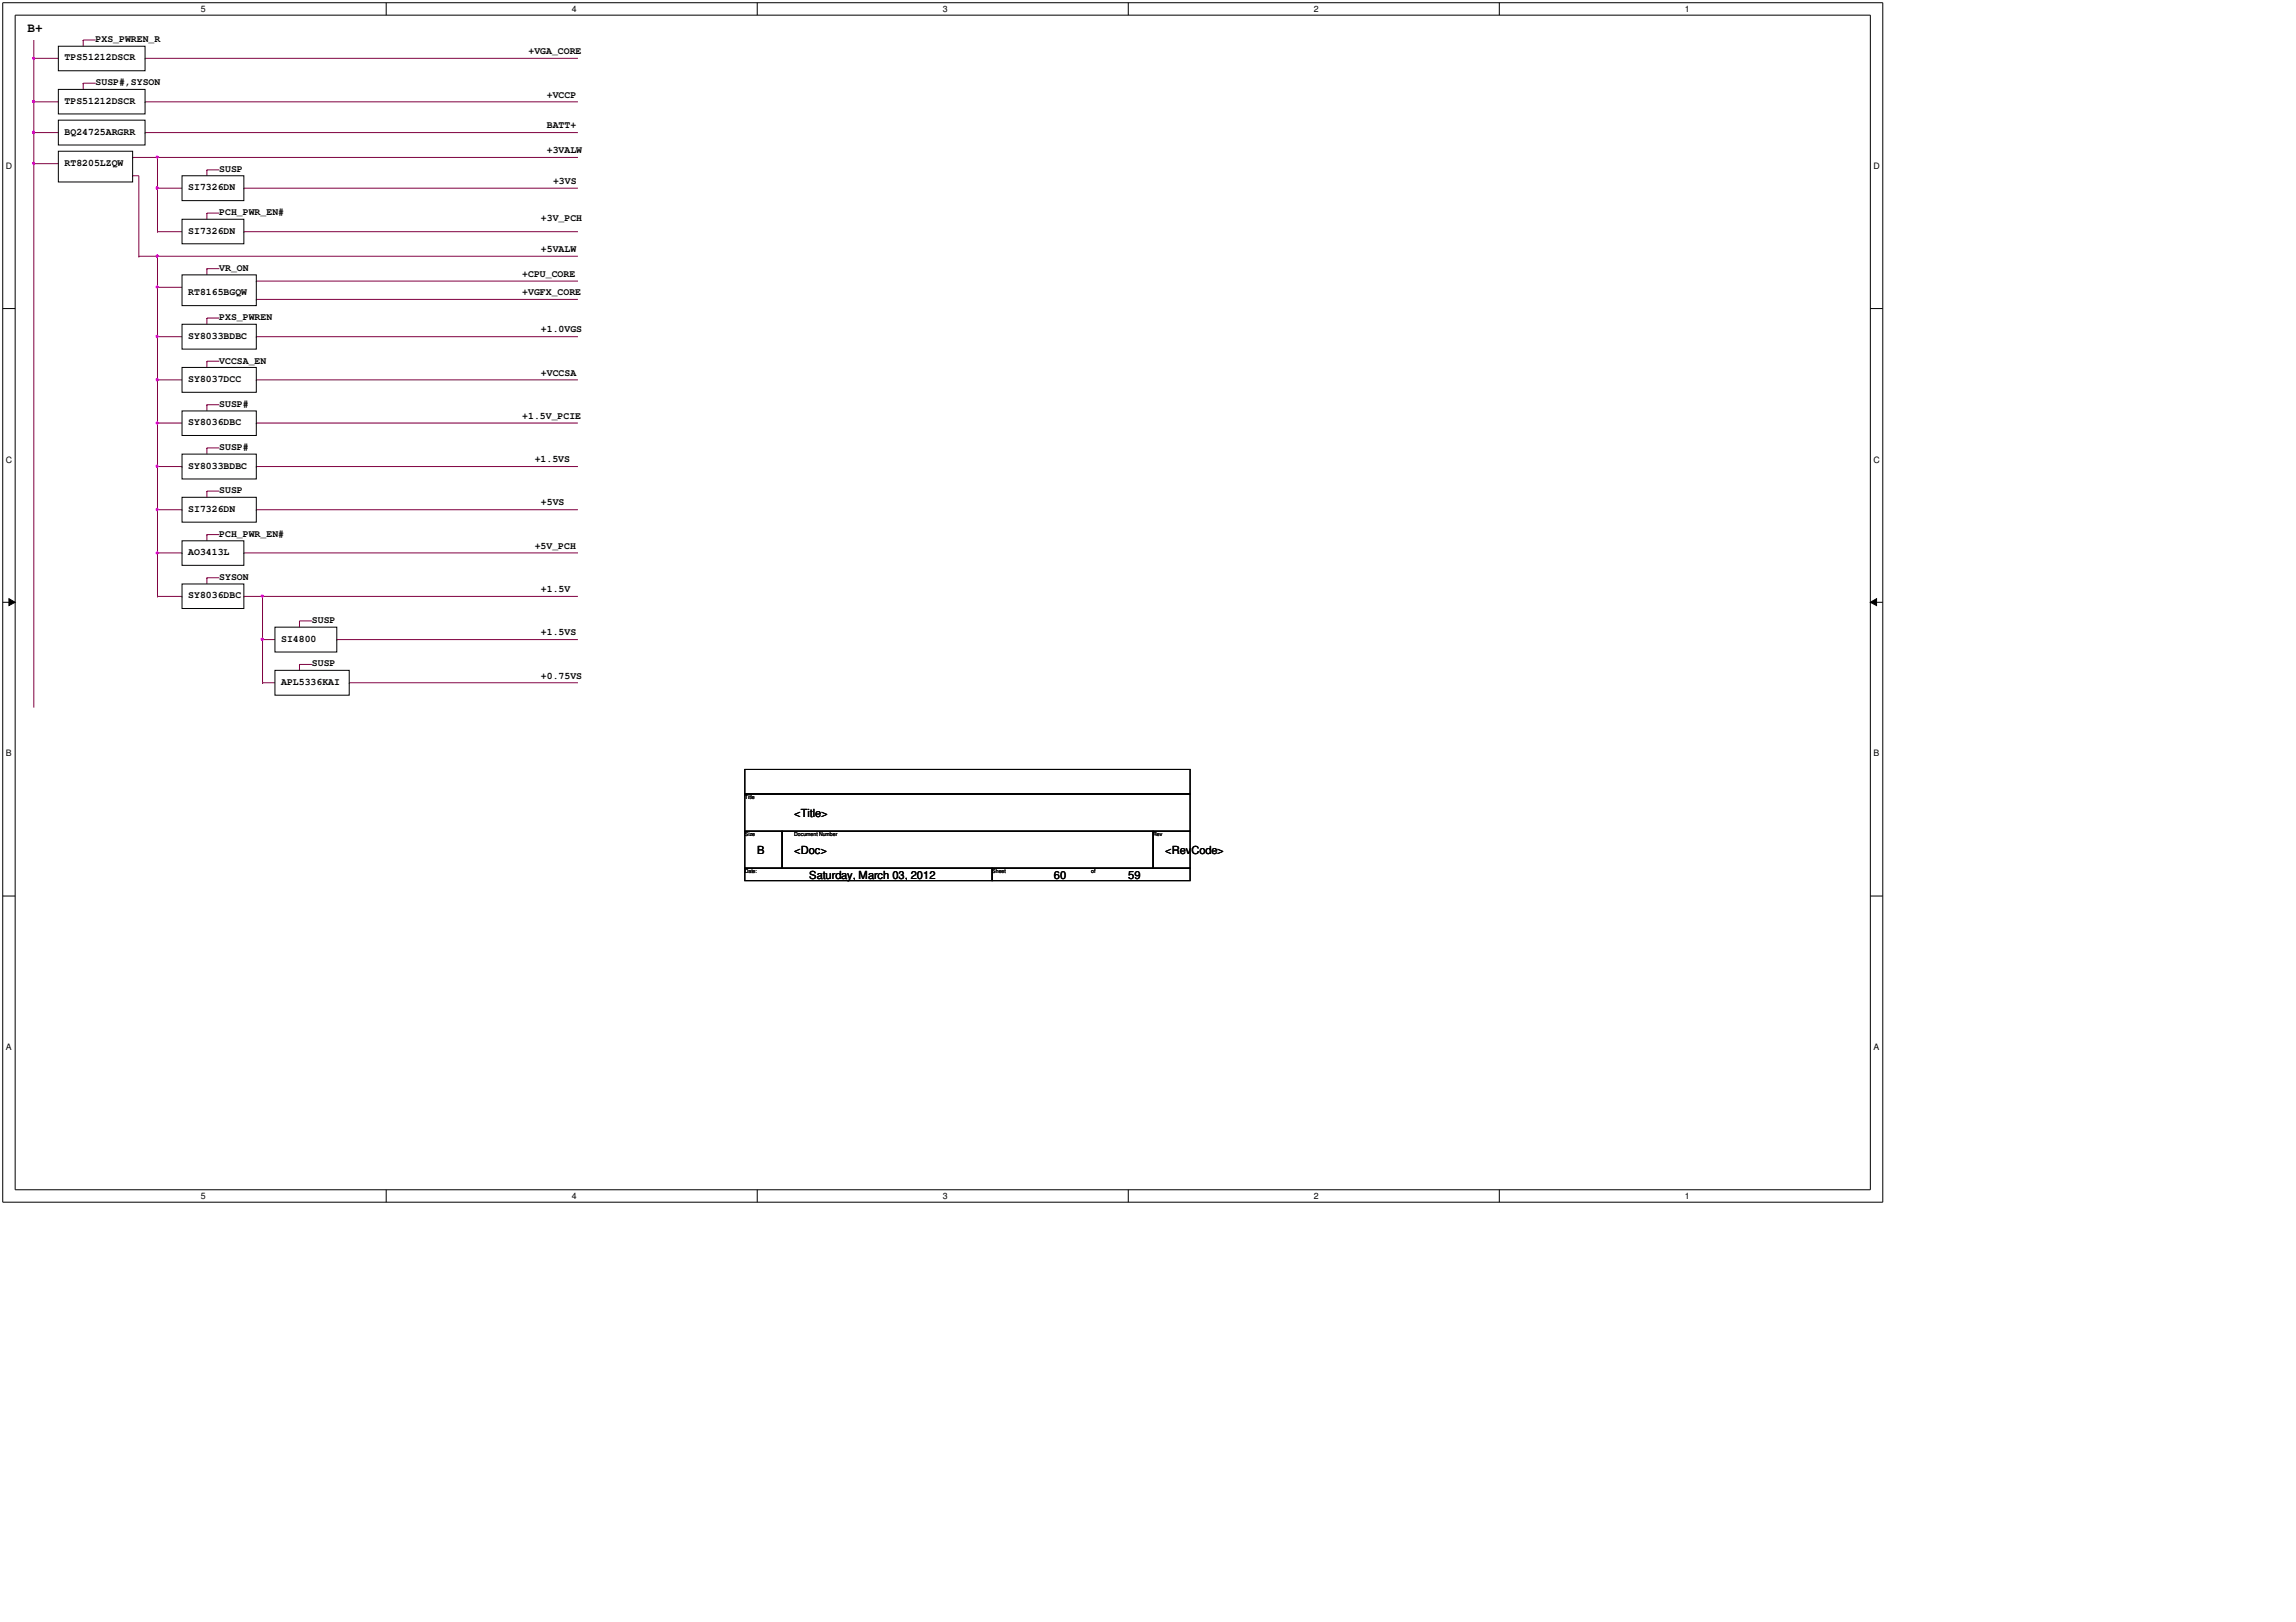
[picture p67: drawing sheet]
<svg xmlns="http://www.w3.org/2000/svg" width="297mm" height="210mm" viewBox="0 0 297 210" stroke-linecap="round" stroke-linejoin="round" font-family="sans-serif">
<defs><g id="words">
<text font-size="1.7" x="3.6" y="4.2">B+</text>
<g font-size="1.4">
<text x="102.7" y="105.7">&lt;Title&gt;</text>
<text x="98" y="110.5">B</text>
<text x="102.7" y="110.5">&lt;Doc&gt;</text>
<text x="104.7" y="113.7">Saturday, March 03, 2012</text>
<text x="136.4" y="113.7">60</text>
<text x="146" y="113.7">59</text>
<text x="150.8" y="110.5">&lt;RevCode&gt;</text>
</g>
<g font-size="1.3">
<text x="12.4" y="5.4">PXS_PWREN_R</text>
<text x="8.4" y="7.8">TPS51212DSCR</text>
<text x="12.4" y="11">SUSP#,SYSON</text>
<text x="68.4" y="7">+VGA_CORE</text>
<text x="8.4" y="17.4">BQ24725ARGRR</text>
<text x="8.4" y="13.4">TPS51212DSCR</text>
<text x="70.7" y="16.6">BATT+</text>
<text x="70.7" y="12.6">+VCCP</text>
<text x="8.4" y="21.4">RT8205LZQW</text>
<text x="28.4" y="22.2">SUSP</text>
<text x="70.7" y="19.8">+3VALW</text>
<text x="71.6" y="23.8">+3VS</text>
<text x="24.4" y="24.6">SI7326DN</text>
<text x="28.4" y="27.8">PCH_PWR_EN#</text>
<text x="70" y="28.6">+3V_PCH</text>
<text x="24.4" y="30.2">SI7326DN</text>
<text x="28.4" y="35">VR_ON</text>
<text x="67.6" y="35.8">+CPU_CORE</text>
<text x="70" y="32.6">+5VALW</text>
<text x="24.4" y="38.2">RT8165BGQW</text>
<text x="28.4" y="41.4">PXS_PWREN</text>
<text x="67.6" y="38.2">+VGFX_CORE</text>
<text x="24.4" y="43.8">SY8033BDBC</text>
<text x="28.4" y="47">VCCSA_EN</text>
<text x="70" y="43">+1.0VGS</text>
<text x="24.4" y="49.4">SY8037DCC</text>
<text x="28.4" y="52.6">SUSP#</text>
<text x="70" y="48.6">+VCCSA</text>
<text x="24.4" y="55">SY8036DBC</text>
<text x="28.4" y="58.2">SUSP#</text>
<text x="67.6" y="54.2">+1.5V_PCIE</text>
<text x="69.2" y="59.8">+1.5VS</text>
<text x="24.4" y="60.6">SY8033BDBC</text>
<text x="28.4" y="63.8">SUSP</text>
<text x="70" y="65.4">+5VS</text>
<text x="24.4" y="66.2">SI7326DN</text>
<text x="24.4" y="71.8">AO3413L</text>
<text x="28.4" y="69.4">PCH_PWR_EN#</text>
<text x="69.2" y="71">+5V_PCH</text>
<text x="24.4" y="77.4">SY8036DBC</text>
<text x="28.4" y="75">SYSON</text>
<text x="70" y="76.6">+1.5V</text>
<text x="36.4" y="83">SI4800</text>
<text x="40.4" y="80.6">SUSP</text>
<text x="70" y="82.2">+1.5VS</text>
<text x="36.4" y="88.6">APL5336KAI</text>
<text x="40.4" y="86.2">SUSP</text>
<text x="70" y="87.8">+0.75VS</text>
</g>
<g font-size="1.1">
<text x="26" y="1.5">5</text>
<text x="74" y="1.5">4</text>
<text x="122" y="1.5">3</text>
<text x="170" y="1.5">2</text>
<text x="218" y="1.5">1</text>
<text x=".8" y="21.9">D</text>
<text x="242.4" y="21.9">D</text>
<text x=".8" y="59.9">C</text>
<text x="242.4" y="59.9">C</text>
<text x=".8" y="97.9">B</text>
<text x="242.4" y="97.9">B</text>
<text x=".8" y="135.9">A</text>
<text x="242.4" y="135.9">A</text>
<text x="26" y="155.1">5</text>
<text x="74" y="155.1">4</text>
<text x="122" y="155.1">3</text>
<text x="170" y="155.1">2</text>
<text x="218" y="155.1">1</text>
</g>
<g font-size=".7">
<text x="96.4" y="103.4">Title</text>
<text x="96.4" y="108.2">Size</text>
<text x="96.4" y="113">Date:</text>
<text x="102.7" y="108.2">Document Number</text>
<text x="128.4" y="113">Sheet</text>
<text x="141.2" y="113">of</text>
<text x="149.2" y="108.2">Rev</text>
</g>
</g></defs>
<path d="M.4 .4h243.2v155.2h-243.2zM2 2h240v152h-240z" fill="none" stroke="#000" stroke-width=".13"/>
<g fill="#fff">
<path d="M26 .5h.6v1.2h-.6z"/>
<path d="M26 154.1h.6v1.2h-.6z"/>
</g>
<path d="M50 .4v1.6M50 154v1.6" fill="none" stroke="#000" stroke-width=".13"/>
<g fill="#fff">
<path d="M74 .5h.6v1.2h-.6z"/>
<path d="M74 154.1h.6v1.2h-.6z"/>
</g>
<path d="M98 .4v1.6M98 154v1.6" fill="none" stroke="#000" stroke-width=".13"/>
<g fill="#fff">
<path d="M122 .5h.6v1.2h-.6z"/>
<path d="M122 154.1h.6v1.2h-.6z"/>
</g>
<path d="M146 .4v1.6M146 154v1.6" fill="none" stroke="#000" stroke-width=".13"/>
<g fill="#fff">
<path d="M170 .5h.6v1.2h-.6z"/>
<path d="M170 154.1h.6v1.2h-.6z"/>
</g>
<path d="M194 .4v1.6M194 154v1.6" fill="none" stroke="#000" stroke-width=".13"/>
<g fill="#fff">
<path d="M218 .5h.6v1.2h-.6z"/>
<path d="M218 154.1h.6v1.2h-.6z"/>
<path d="M.8 20.9h.7v1.2h-.7z"/>
<path d="M242.4 20.9h.8v1.2h-.8z"/>
<path d="M.8 58.9h.7v1.2h-.7z"/>
<path d="M242.4 58.9h.8v1.2h-.8z"/>
</g>
<path d="M.4 39.9h1.6M242 39.9h1.6" fill="none" stroke="#000" stroke-width=".13"/>
<g fill="#fff">
<path d="M.8 96.9h.7v1.2h-.7z"/>
<path d="M242.4 96.9h.7v1.2h-.7z"/>
</g>
<path d="M.4 77.9h1.6M1.2 77.5l.8 .4-.8 .5zM242 77.9l.8-.4v.9zM242 77.9h1.6" fill="none" stroke="#000" stroke-width=".13"/>
<path d="M1.2 77.5l.8 .4-.8 .5zM242 77.9l.8-.4v.9z" fill="#000"/>
<g fill="#fff">
<path d="M.8 134.9h.7v1.2h-.7z"/>
<path d="M242.4 134.9h.7v1.2h-.7z"/>
</g>
<path d="M.4 116h1.6M242 116h1.6" fill="none" stroke="#000" stroke-width=".13"/>
<path d="M20.4 54.7h.1M20.4 49.2h.1M20.4 54.7h3.1M20.4 49.2h3.1M26.8 46.7h.1M26.8 46.7v.9M26.8 74.8h.1M26.8 74.8v.8M26.8 74.8h1.6M34 77.2h.1M34 77.2h40.8" fill="none" stroke="#800040" stroke-width=".13"/>
<path d="M20.2 49h.2l.1 .1-.2 .2-.1-.1z" fill-rule="evenodd" fill="#f0f"/>
<path d="M20.2 49h.2l.1 .1-.2 .2-.1-.1z" fill="none" stroke="#f0f" stroke-width=".13"/>
<path d="M4.4 17.2h.1M4.4 13.2h.1M4.4 17.2h3.1M4.4 13.2v4M18.8 17.2h.1M18.8 17.2h56M26.8 46.7h.1M26.8 46.7h1.6M33.2 49.2h.1M33.2 49.2h41.6" fill="none" stroke="#800040" stroke-width=".13"/>
<path d="M4.2 13h.2v.2h-.2z" fill-rule="evenodd" fill="#f0f"/>
<path d="M4.2 13h.2v.2h-.2z" fill="none" stroke="#f0f" stroke-width=".13"/>
<path d="M20.4 20.4h.1M20.4 20.4h54.4" fill="none" stroke="#800040" stroke-width=".13"/>
<path d="M20.2 20.2h.2v.2h-.2z" fill-rule="evenodd" fill="#f0f"/>
<path d="M20.2 20.2h.2v.2h-.2z" fill="none" stroke="#f0f" stroke-width=".13"/>
<path d="M4.4 21.2h.1M4.4 21.2h3.1M17.2 20.4h.1M17.2 20.4h3.2M20.4 24.4h.1M20.4 37.2h.1M20.4 24.4v5.6M20.4 37.2h3.1M26.8 34.8h.1M26.8 34.8v.8" fill="none" stroke="#800040" stroke-width=".13"/>
<path d="M20.2 37h.2v.2h-.2z" fill-rule="evenodd" fill="#f0f"/>
<path d="M20.2 37h.2v.2h-.2z" fill="none" stroke="#f0f" stroke-width=".13"/>
<path d="M20.4 33.2h.1M20.4 33.2h54.4M26.8 34.8h.1M26.8 34.8h1.6M33.2 36.4h.1M33.2 36.4h41.6M20.4 49.2h.1M20.4 49.2v5.5" fill="none" stroke="#800040" stroke-width=".13"/>
<path d="M20.2 33h.2l.1 .1-.2 .2-.1-.1z" fill-rule="evenodd" fill="#f0f"/>
<path d="M20.2 33h.2l.1 .1-.2 .2-.1-.1z" fill="none" stroke="#f0f" stroke-width=".13"/>
<path d="M4.4 21.2h.1M4.4 21.2v70.4M20.4 49.2h.1M20.4 43.6v5.6" fill="none" stroke="#800040" stroke-width=".13"/>
<path d="M4.2 21h.2v.2h-.2z" fill-rule="evenodd" fill="#f0f"/>
<path d="M4.2 21h.2v.2h-.2z" fill="none" stroke="#f0f" stroke-width=".13"/>
<path d="M4.4 7.5h.1M4.4 17.2h.1M4.4 7.5h3.1M4.4 17.2v4M17.2 22.7h.1M17.2 22.7h.8v10.5M18 33.2h.1" fill="none" stroke="#800040" stroke-width=".13"/>
<path d="M4.2 17h.2l.1 .1-.2 .2-.1-.1z" fill-rule="evenodd" fill="#f0f"/>
<path d="M4.2 17h.2l.1 .1-.2 .2-.1-.1z" fill="none" stroke="#f0f" stroke-width=".13"/>
<path d="M20.4 43.6h.1M20.4 43.6h3.1M26.8 41.2h.1M26.8 41.2h1.6M26.8 41.2v.8M33.2 43.6h.1M33.2 43.6h41.6" fill="none" stroke="#800040" stroke-width=".13"/>
<path d="M20.2 43.4h.2l.1 .1-.2 .2-.1-.1z" fill-rule="evenodd" fill="#f0f"/>
<path d="M20.2 43.4h.2l.1 .1-.2 .2-.1-.1z" fill="none" stroke="#f0f" stroke-width=".13"/>
<g fill="none" stroke="#800040" stroke-width=".13">
<path d="M4.4 7.5h.1M4.4 13.2h.1M4.4 5.2v8M4.4 13.2h3.1M10.8 10.8h.1M10.8 5.2h.1M10.8 5.2v.8M10.8 10.8v.8M10.8 10.8h1.6M10.8 5.2h1.6M18.8 13.2h.1M18.8 13.2h56"/>
<path d="M18 33.2h.1M18 33.2h2.4M20.4 30h.1M20.4 33.2h.1M20.4 37.2h.1M20.4 20.4h.1M20.4 30h3.1M20.4 20.4v4M20.4 33.2v10.4M26.8 27.6h.1M26.8 27.6h1.6M26.8 27.6v.8"/>
<path d="M31.5 30h.1M31.5 30h43.3M33.2 38.7h.1M33.2 38.7h41.6"/>
</g>
<path d="M4.2 7.5h.2v.1h-.2z" fill-rule="evenodd" fill="#f0f"/>
<path d="M4.2 7.5h.2v.1h-.2z" fill="none" stroke="#f0f" stroke-width=".13"/>
<path d="M18.8 7.5h.1M18.8 7.5h56M20.4 24.4h.1M20.4 24.4h3.1M26.8 22h.1M26.8 22v.7M31.5 24.4h.1M31.5 24.4h43.3" fill="none" stroke="#800040" stroke-width=".13"/>
<path d="M20.2 24.2h.2l.1 .1-.2 .2-.1-.1z" fill-rule="evenodd" fill="#f0f"/>
<path d="M20.2 24.2h.2l.1 .1-.2 .2-.1-.1z" fill="none" stroke="#f0f" stroke-width=".13"/>
<path d="M26.8 22h.1M26.8 22h1.6M20.4 54.7v5.7M26.8 52.4h.1M26.8 52.4v.8M26.8 52.4h1.6M33.2 54.7h.1M33.2 54.7h41.6M20.4 60.4h.1" fill="none" stroke="#800040" stroke-width=".13"/>
<path d="M20.2 54.7h.2v.1h-.2z" fill-rule="evenodd" fill="#f0f"/>
<path d="M20.2 54.7h.2v.1h-.2z" fill="none" stroke="#f0f" stroke-width=".13"/>
<path d="M20.2 60.2h.2v.2h-.2z" fill-rule="evenodd" fill="#f0f"/>
<path d="M20.2 60.2h.2v.2h-.2z" fill="none" stroke="#f0f" stroke-width=".13"/>
<g fill="none" stroke="#800040" stroke-width=".13">
<path d="M26.8 58h.1M26.8 58v.8M26.8 58h1.6M20.4 66h.1M20.4 71.6h.1M20.4 66h3.1M23.5 60.4h.1M23.5 66h.1M23.5 60.4h-3.1v11.2M26.8 63.6h.1M26.8 63.6v.8M26.8 63.6h1.6"/>
<path d="M33.2 60.4h.1M33.2 66h.1M33.2 60.4h41.6M33.2 66h41.6"/>
</g>
<path d="M20.2 65.8h.2l.1 .1-.2 .2-.1-.1z" fill-rule="evenodd" fill="#f0f"/>
<path d="M20.2 65.8h.2l.1 .1-.2 .2-.1-.1z" fill="none" stroke="#f0f" stroke-width=".13"/>
<path d="M20.2 71.5h.2v.1h-.2z" fill-rule="evenodd" fill="#f0f"/>
<path d="M20.2 71.5h.2v.1h-.2z" fill="none" stroke="#f0f" stroke-width=".13"/>
<g fill="none" stroke="#800040" stroke-width=".13">
<path d="M20.4 77.2h.1M20.4 77.2h3.1M23.5 71.6h.1M23.5 77.2h.1M23.5 71.6h-3.1v5.6M26.8 69.2h.1M26.8 69.2v.8M26.8 69.2h1.6M31.5 71.6h.1M31.5 71.6h43.3M34 77.2h.1M34 77.2v5.6"/>
<path d="M34 82.8h.1M34 82.8h1.6M38.7 80.4h.1M38.7 80.4v.8M38.7 80.4h1.7M43.6 82.8h.1M43.6 82.8h31.2"/>
</g>
<path d="M33.8 82.6h.2v.2h-.2z" fill-rule="evenodd" fill="#f0f"/>
<path d="M33.8 82.6h.2v.2h-.2z" fill="none" stroke="#f0f" stroke-width=".13"/>
<path d="M33.8 77h.2l.1 .1-.2 .2-.1-.1z" fill-rule="evenodd" fill="#f0f"/>
<path d="M33.8 77h.2l.1 .1-.2 .2-.1-.1z" fill="none" stroke="#f0f" stroke-width=".13"/>
<path d="M31.5 77.2h.1M31.5 77.2h2.5M34 88.4h.1M34 88.4h1.6M34 82.8v5.6M38.7 86h.1M38.7 86v.7M38.7 86h1.7M45.2 88.4h.1M45.2 88.4h29.6" fill="none" stroke="#800040" stroke-width=".13"/>
<g fill="none" stroke="#000" stroke-width=".13">
<path d="M7.5 15.5h11.3v3.3h-11.3zM7.5 19.6h9.7v3.9h-9.7zM7.5 11.6h11.3v3.1h-11.3zM7.5 6h11.3v3.2h-11.3zM23.5 35.6h9.7v4h-9.7zM23.5 28.4h8v3.1h-8zM23.5 22.7h8v3.3h-8zM23.5 47.6h9.7v3.2h-9.7zM23.5 42h9.7v3.2h-9.7zM23.5 53.2h9.7v3.2h-9.7zM23.5 58.8h9.7v3.2h-9.7zM23.5 75.6h8v3.1h-8z"/>
<path d="M23.5 64.4h9.7v3.2h-9.7zM23.5 70h8v3.2h-8zM35.6 81.2h8v3.2h-8zM35.6 86.7h9.6v3.3h-9.6zM96.4 99.6h57.6v3.1h-57.6zM96.4 102.7h57.6v4.9h-57.6zM96.4 107.6h4.8v4.8h-4.8zM96.4 112.4h32v1.6h-32zM101.2 107.6h48v4.8h-48zM128.4 112.4h25.6v1.6h-25.6zM149.2 107.6h4.8v4.8h-4.8z"/>
</g>
<path d="M20.2 49h.2l.1 .1-.2 .2-.1-.1z" fill-rule="evenodd" fill="#f0f"/>
<path d="M20.2 49h.2l.1 .1-.2 .2-.1-.1z" fill="none" stroke="#f0f" stroke-width=".13"/>
<path d="M4.2 13h.2v.2h-.2z" fill-rule="evenodd" fill="#f0f"/>
<path d="M4.2 13h.2v.2h-.2z" fill="none" stroke="#f0f" stroke-width=".13"/>
<path d="M20.2 20.2h.2v.2h-.2z" fill-rule="evenodd" fill="#f0f"/>
<path d="M20.2 20.2h.2v.2h-.2z" fill="none" stroke="#f0f" stroke-width=".13"/>
<path d="M20.2 37h.2v.2h-.2z" fill-rule="evenodd" fill="#f0f"/>
<path d="M20.2 37h.2v.2h-.2z" fill="none" stroke="#f0f" stroke-width=".13"/>
<path d="M20.2 33h.2l.1 .1-.2 .2-.1-.1z" fill-rule="evenodd" fill="#f0f"/>
<path d="M20.2 33h.2l.1 .1-.2 .2-.1-.1z" fill="none" stroke="#f0f" stroke-width=".13"/>
<path d="M4.2 21h.2v.2h-.2z" fill-rule="evenodd" fill="#f0f"/>
<path d="M4.2 21h.2v.2h-.2z" fill="none" stroke="#f0f" stroke-width=".13"/>
<path d="M4.2 17h.2l.1 .1-.2 .2-.1-.1z" fill-rule="evenodd" fill="#f0f"/>
<path d="M4.2 17h.2l.1 .1-.2 .2-.1-.1z" fill="none" stroke="#f0f" stroke-width=".13"/>
<path d="M20.2 43.4h.2l.1 .1-.2 .2-.1-.1z" fill-rule="evenodd" fill="#f0f"/>
<path d="M20.2 43.4h.2l.1 .1-.2 .2-.1-.1z" fill="none" stroke="#f0f" stroke-width=".13"/>
<path d="M4.2 7.5h.2v.1h-.2z" fill-rule="evenodd" fill="#f0f"/>
<path d="M4.2 7.5h.2v.1h-.2z" fill="none" stroke="#f0f" stroke-width=".13"/>
<path d="M20.2 24.2h.2l.1 .1-.2 .2-.1-.1z" fill-rule="evenodd" fill="#f0f"/>
<path d="M20.2 24.2h.2l.1 .1-.2 .2-.1-.1z" fill="none" stroke="#f0f" stroke-width=".13"/>
<path d="M20.2 54.7h.2v.1h-.2z" fill-rule="evenodd" fill="#f0f"/>
<path d="M20.2 54.7h.2v.1h-.2z" fill="none" stroke="#f0f" stroke-width=".13"/>
<path d="M20.2 60.2h.2v.2h-.2z" fill-rule="evenodd" fill="#f0f"/>
<path d="M20.2 60.2h.2v.2h-.2z" fill="none" stroke="#f0f" stroke-width=".13"/>
<path d="M20.2 65.8h.2l.1 .1-.2 .2-.1-.1z" fill-rule="evenodd" fill="#f0f"/>
<path d="M20.2 65.8h.2l.1 .1-.2 .2-.1-.1z" fill="none" stroke="#f0f" stroke-width=".13"/>
<path d="M20.2 71.5h.2v.1h-.2z" fill-rule="evenodd" fill="#f0f"/>
<path d="M20.2 71.5h.2v.1h-.2z" fill="none" stroke="#f0f" stroke-width=".13"/>
<path d="M33.8 82.6h.2v.2h-.2z" fill-rule="evenodd" fill="#f0f"/>
<path d="M33.8 82.6h.2v.2h-.2z" fill="none" stroke="#f0f" stroke-width=".13"/>
<path d="M33.8 77h.2l.1 .1-.2 .2-.1-.1z" fill-rule="evenodd" fill="#f0f"/>
<path d="M33.8 77h.2l.1 .1-.2 .2-.1-.1z" fill="none" stroke="#f0f" stroke-width=".13"/>
<use href="#words"/>
</svg>
